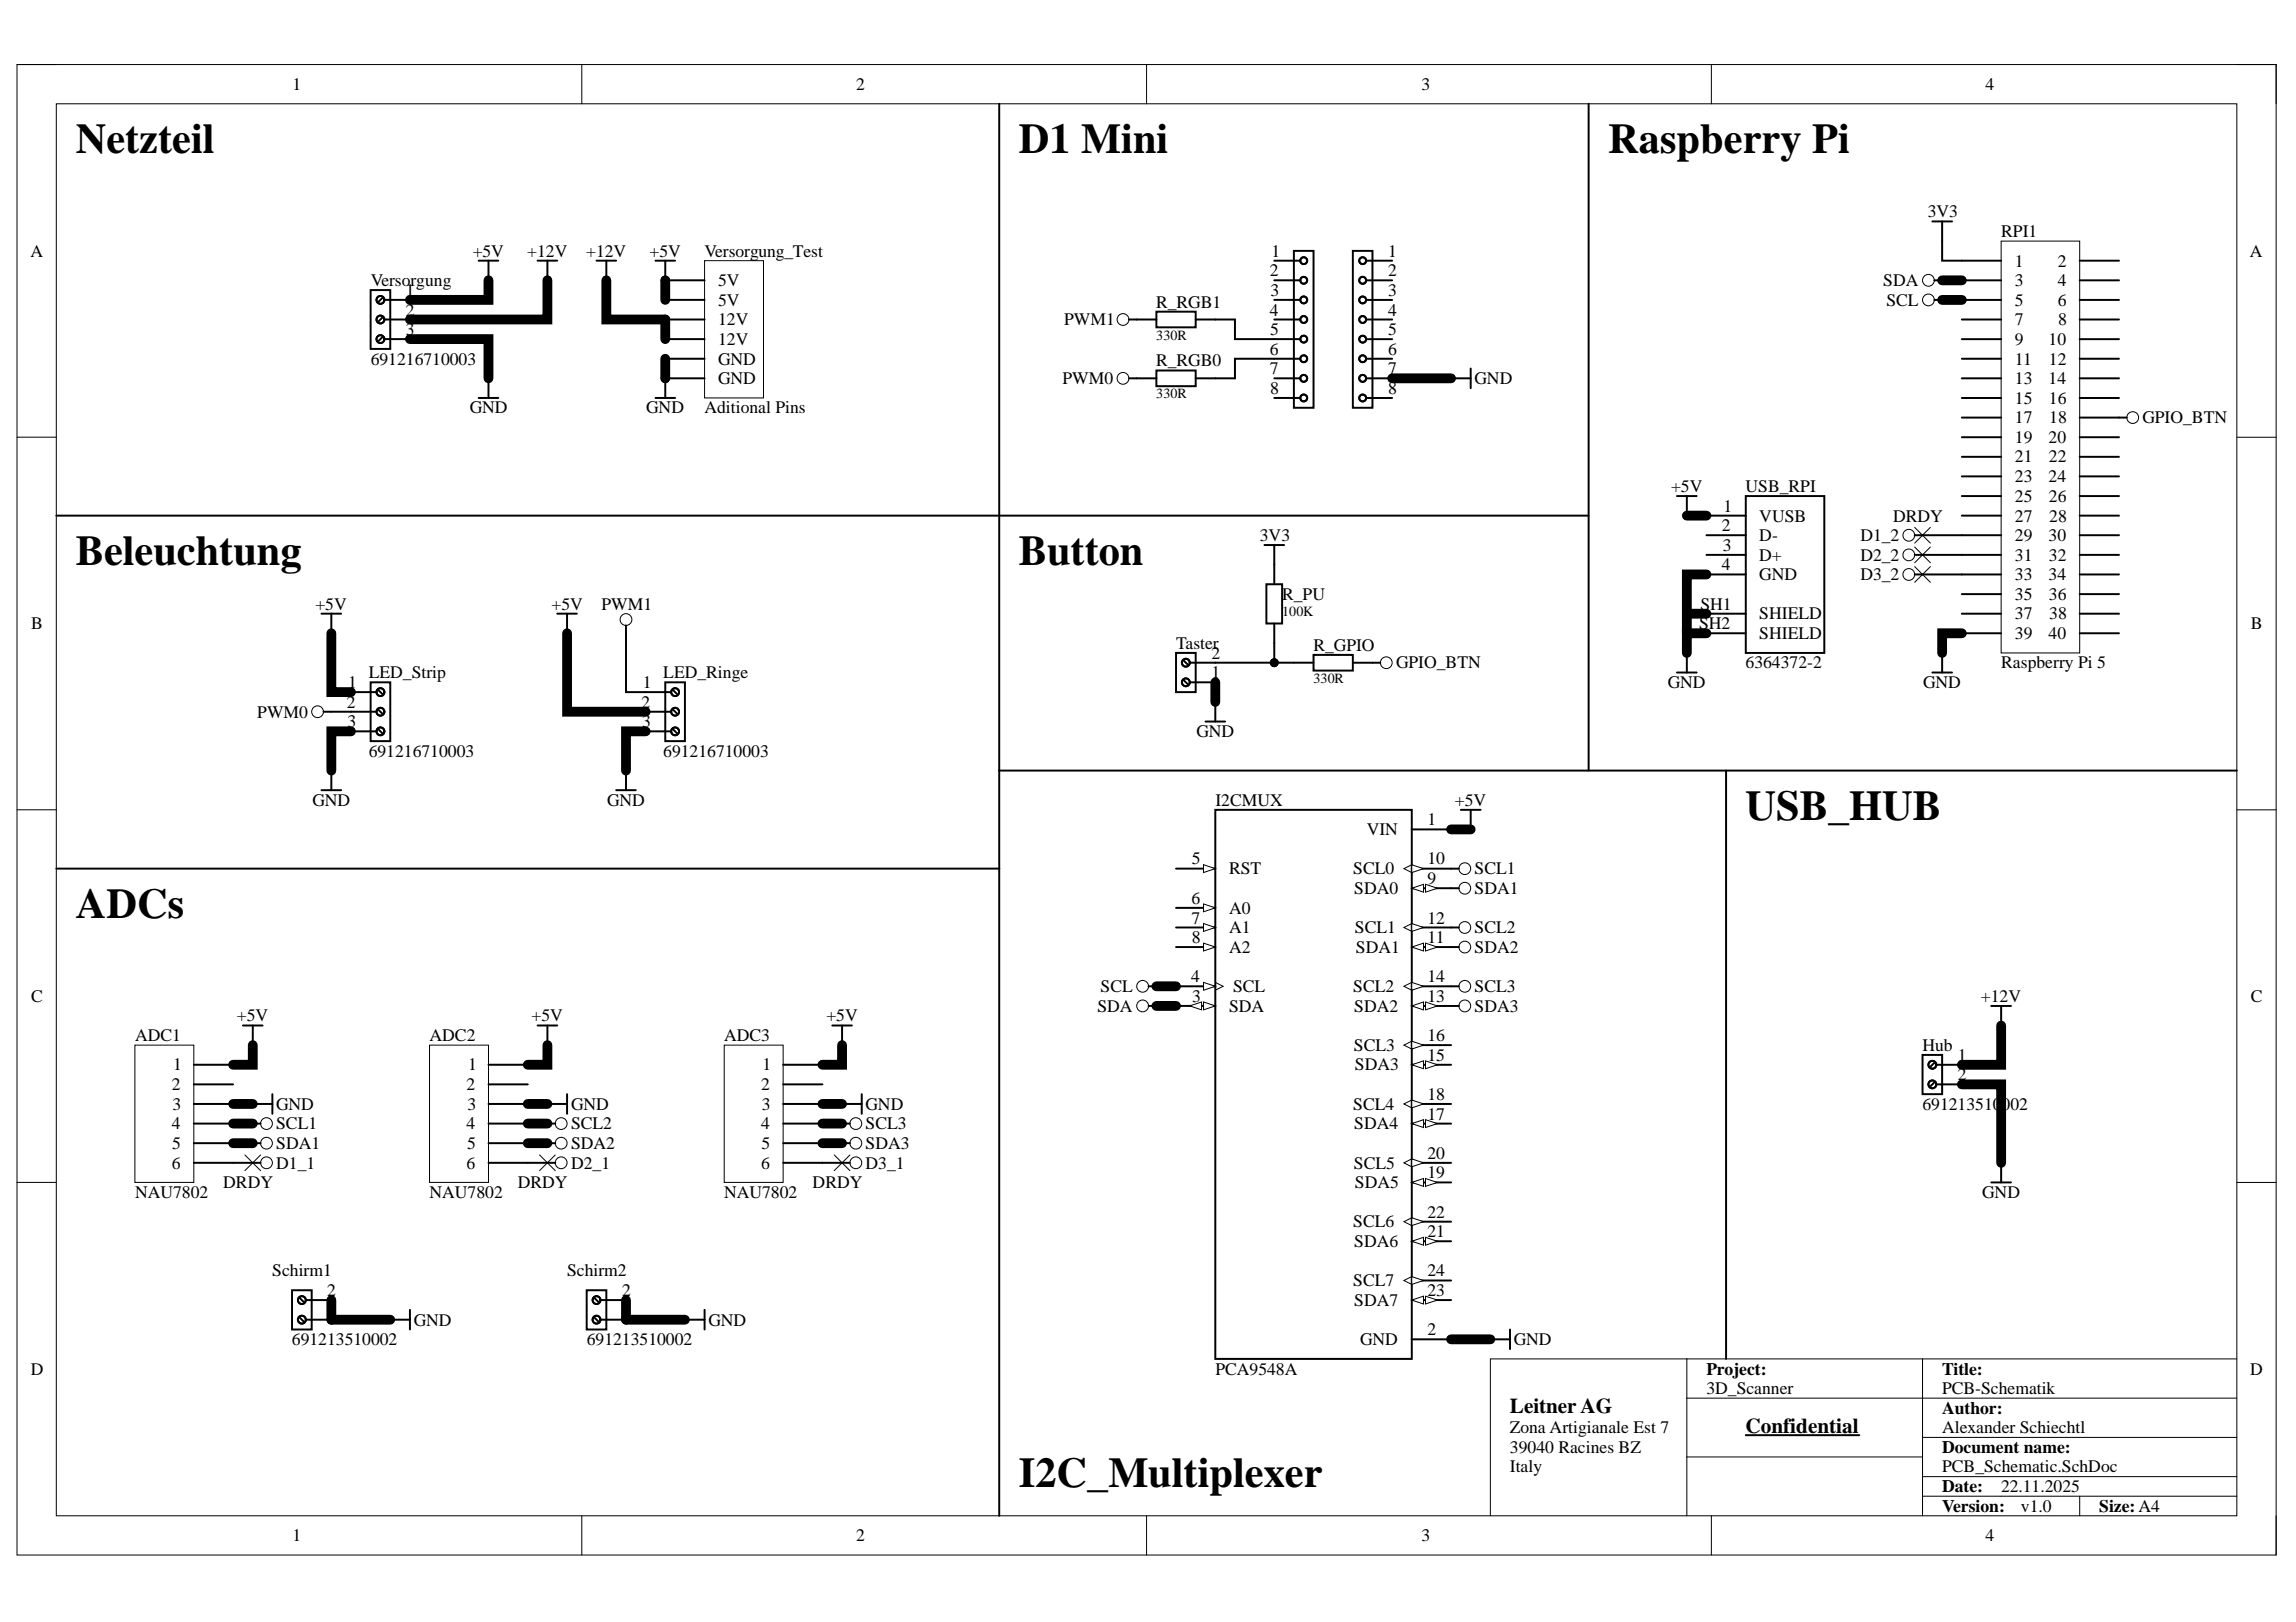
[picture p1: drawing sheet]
<svg xmlns="http://www.w3.org/2000/svg" width="297mm" height="210mm" viewBox="0 0 297 210" stroke-linecap="round" stroke-linejoin="round" font-family="sans-serif">
<defs><g id="words">
<g font-size="5.5">
<text x="9.8" y="19.9">Netzteil</text>
<text x="131.8" y="19.9">D1 Mini</text>
<text x="208.1" y="19.9">Raspberry Pi</text>
<text x="9.8" y="73.1">Beleuchtung</text>
<text x="131.8" y="73.1">Button</text>
<text x="225.8" y="106.1">USB_HUB</text>
<text x="9.8" y="118.8">ADCs</text>
<text x="131.8" y="192.4">I2C_Multiplexer</text>
</g>
<g font-size="2.7">
<text x="195.3" y="182.9">Leitner AG</text>
<text x="225.8" y="185.4">Confidential</text>
</g>
<g font-size="2.3">
<text x="37.9" y="11.7">1</text>
<text x="110.8" y="11.7">2</text>
<text x="183.9" y="11.7">3</text>
<text x="256.9" y="11.7">4</text>
<text x="249.4" y="28.1">3V3</text>
<text x="3.9" y="33.2">A</text>
<text x="61.2" y="33.2">+5V</text>
<text x="68.2" y="33.2">+12V</text>
<text x="75.8" y="33.2">+12V</text>
<text x="84" y="33.2">+5V</text>
<text x="91.1" y="33.2">Versorgung_Test</text>
<text x="164.3" y="35.8">2</text>
<text x="164.5" y="33.2">1</text>
<text x="179.6" y="33.2">1</text>
<text x="179.6" y="35.8">2</text>
<text x="258.9" y="30.7">RPI1</text>
<text x="260.7" y="34.5">1</text>
<text x="266.2" y="34.5">2</text>
<text x="291.1" y="33.2">A</text>
<text x="48" y="37">Versorgung</text>
<text x="52.5" y="38.3">1</text>
<text x="52.5" y="40.8">2</text>
<text x="92.9" y="39.6">5V</text>
<text x="92.9" y="37">5V</text>
<text x="149.6" y="39.8">R_RGB1</text>
<text x="164.3" y="40.8">4</text>
<text x="164.4" y="38.3">3</text>
<text x="179.6" y="38.3">3</text>
<text x="179.6" y="40.8">4</text>
<text x="243.6" y="37">SDA</text>
<text x="244.1" y="39.6">SCL</text>
<text x="260.7" y="37">3</text>
<text x="260.7" y="39.6">5</text>
<text x="266.2" y="37">4</text>
<text x="266.2" y="39.6">6</text>
<text x="48" y="47.2">691216710003</text>
<text x="52.5" y="43.4">3</text>
<text x="92.9" y="47.2">GND</text>
<text x="92.9" y="44.6">12V</text>
<text x="92.9" y="42.1">12V</text>
<text x="137.7" y="42.1">PWM1</text>
<text x="149.6" y="47.4">R_RGB0</text>
<text x="164.3" y="45.9">6</text>
<text x="164.3" y="43.4">5</text>
<text x="179.6" y="43.4">5</text>
<text x="179.6" y="45.9">6</text>
<text x="260.7" y="42.1">7</text>
<text x="260.7" y="44.6">9</text>
<text x="260.7" y="47.2">11</text>
<text x="265" y="44.6">10</text>
<text x="265.1" y="47.2">12</text>
<text x="266.3" y="42.1">8</text>
<text x="60.8" y="53.5">GND</text>
<text x="83.6" y="53.5">GND</text>
<text x="91.1" y="53.5">Aditional Pins</text>
<text x="92.9" y="49.7">GND</text>
<text x="137.4" y="49.7">PWM0</text>
<text x="164.3" y="48.4">7</text>
<text x="164.3" y="51">8</text>
<text x="179.6" y="48.4">7</text>
<text x="179.6" y="51">8</text>
<text x="190.8" y="49.7">GND</text>
<text x="260.7" y="49.7">13</text>
<text x="260.7" y="52.2">15</text>
<text x="265" y="49.7">14</text>
<text x="265.1" y="52.2">16</text>
<text x="260.7" y="54.8">17</text>
<text x="260.7" y="57.3">19</text>
<text x="260.7" y="59.8">21</text>
<text x="265" y="57.3">20</text>
<text x="265.1" y="59.8">22</text>
<text x="265.1" y="54.8">18</text>
<text x="277.2" y="54.8">GPIO_BTN</text>
<text x="216.2" y="63.7">+5V</text>
<text x="225.8" y="63.7">USB_RPI</text>
<text x="260.7" y="62.4">23</text>
<text x="260.7" y="65">25</text>
<text x="265" y="62.4">24</text>
<text x="265.1" y="65">26</text>
<text x="163" y="70">3V3</text>
<text x="222.7" y="68.8">2</text>
<text x="222.9" y="71.3">3</text>
<text x="223" y="66.2">1</text>
<text x="227.6" y="67.5">VUSB</text>
<text x="227.6" y="70">D-</text>
<text x="240.7" y="70">D1_2</text>
<text x="244.9" y="67.5">DRDY</text>
<text x="260.7" y="67.5">27</text>
<text x="260.7" y="70">29</text>
<text x="265" y="70">30</text>
<text x="265.1" y="67.5">28</text>
<text x="165.9" y="77.6">R_PU</text>
<text x="222.7" y="73.8">4</text>
<text x="227.6" y="72.6">D+</text>
<text x="227.6" y="75.1">GND</text>
<text x="240.7" y="72.6">D2_2</text>
<text x="240.7" y="75.1">D3_2</text>
<text x="260.7" y="72.6">31</text>
<text x="260.7" y="75.1">33</text>
<text x="260.7" y="77.6">35</text>
<text x="265" y="75.1">34</text>
<text x="265.1" y="72.6">32</text>
<text x="265.1" y="77.6">36</text>
<text x="4" y="81.4">B</text>
<text x="40.8" y="78.9">+5V</text>
<text x="71.3" y="78.9">+5V</text>
<text x="77.8" y="78.9">PWM1</text>
<text x="152.2" y="84">Taster</text>
<text x="219.8" y="81.4">SH2</text>
<text x="220" y="78.9">SH1</text>
<text x="227.6" y="80.2">SHIELD</text>
<text x="227.6" y="82.7">SHIELD</text>
<text x="260.7" y="80.2">37</text>
<text x="260.7" y="82.7">39</text>
<text x="265" y="82.7">40</text>
<text x="265.1" y="80.2">38</text>
<text x="291.2" y="81.4">B</text>
<text x="45" y="89.1">1</text>
<text x="47.7" y="87.8">LED_Strip</text>
<text x="83.2" y="89.1">1</text>
<text x="85.8" y="87.8">LED_Ringe</text>
<text x="156.7" y="87.8">1</text>
<text x="156.7" y="85.2">2</text>
<text x="169.9" y="84.2">R_GPIO</text>
<text x="180.6" y="86.5">GPIO_BTN</text>
<text x="215.8" y="89.1">GND</text>
<text x="225.8" y="86.5">6364372-2</text>
<text x="248.8" y="89.1">GND</text>
<text x="258.9" y="86.5">Raspberry Pi 5</text>
<text x="33.3" y="92.9">PWM0</text>
<text x="44.9" y="91.6">2</text>
<text x="45" y="94.1">3</text>
<text x="83" y="91.6">2</text>
<text x="83.1" y="94.1">3</text>
<text x="154.8" y="95.4">GND</text>
<text x="47.7" y="97.9">691216710003</text>
<text x="85.8" y="97.9">691216710003</text>
<text x="40.4" y="104.3">GND</text>
<text x="78.5" y="104.3">GND</text>
<text x="157.2" y="104.3">I2CMUX</text>
<text x="184.7" y="106.8">1</text>
<text x="188.2" y="104.3">+5V</text>
<text x="154.2" y="111.9">5</text>
<text x="159" y="113.1">RST</text>
<text x="175.1" y="113.1">SCL0</text>
<text x="176.8" y="108.1">VIN</text>
<text x="184.7" y="111.9">10</text>
<text x="190.8" y="113.1">SCL1</text>
<text x="154.1" y="117">6</text>
<text x="154.1" y="119.5">7</text>
<text x="159" y="118.3">A0</text>
<text x="175.2" y="115.7">SDA0</text>
<text x="184.7" y="114.4">9</text>
<text x="184.7" y="119.5">12</text>
<text x="190.8" y="115.7">SDA1</text>
<text x="154.2" y="122.1">8</text>
<text x="159" y="120.8">A1</text>
<text x="159" y="123.3">A2</text>
<text x="175.3" y="120.8">SCL1</text>
<text x="175.4" y="123.3">SDA1</text>
<text x="184.7" y="122.1">11</text>
<text x="190.8" y="120.8">SCL2</text>
<text x="190.8" y="123.3">SDA2</text>
<text x="4" y="129.7">C</text>
<text x="142" y="130.9">SDA</text>
<text x="142.4" y="128.4">SCL</text>
<text x="154.1" y="127.1">4</text>
<text x="154.2" y="129.7">3</text>
<text x="159" y="130.9">SDA</text>
<text x="159.5" y="128.4">SCL</text>
<text x="175.1" y="128.4">SCL2</text>
<text x="175.2" y="130.9">SDA2</text>
<text x="184.7" y="127.1">14</text>
<text x="184.7" y="129.7">13</text>
<text x="190.8" y="128.4">SCL3</text>
<text x="190.8" y="130.9">SDA3</text>
<text x="256.3" y="129.7">+12V</text>
<text x="291.2" y="129.7">C</text>
<text x="17.5" y="134.7">ADC1</text>
<text x="30.7" y="132.2">+5V</text>
<text x="55.6" y="134.7">ADC2</text>
<text x="68.8" y="132.2">+5V</text>
<text x="93.7" y="134.7">ADC3</text>
<text x="106.9" y="132.2">+5V</text>
<text x="175.2" y="136">SCL3</text>
<text x="184.7" y="134.7">16</text>
<text x="184.7" y="137.3">15</text>
<text x="248.7" y="136">Hub</text>
<text x="253.3" y="137.3">1</text>
<text x="22.2" y="141.1">2</text>
<text x="22.3" y="143.6">3</text>
<text x="22.4" y="138.5">1</text>
<text x="35.7" y="143.6">GND</text>
<text x="60.3" y="141.1">2</text>
<text x="60.5" y="143.6">3</text>
<text x="60.6" y="138.5">1</text>
<text x="73.9" y="143.6">GND</text>
<text x="98.5" y="141.1">2</text>
<text x="98.6" y="143.6">3</text>
<text x="98.7" y="138.5">1</text>
<text x="112" y="143.6">GND</text>
<text x="175.1" y="143.6">SCL4</text>
<text x="175.3" y="138.5">SDA3</text>
<text x="184.7" y="142.4">18</text>
<text x="248.7" y="143.6">691213510002</text>
<text x="253.3" y="139.8">2</text>
<text x="22.2" y="146.2">4</text>
<text x="22.3" y="148.7">5</text>
<text x="35.7" y="148.7">SDA1</text>
<text x="35.7" y="146.2">SCL1</text>
<text x="60.3" y="146.2">4</text>
<text x="60.4" y="148.7">5</text>
<text x="73.9" y="148.7">SDA2</text>
<text x="73.9" y="146.2">SCL2</text>
<text x="98.5" y="146.2">4</text>
<text x="98.5" y="148.7">5</text>
<text x="112" y="148.7">SDA3</text>
<text x="112" y="146.2">SCL3</text>
<text x="175.2" y="146.2">SDA4</text>
<text x="184.7" y="144.9">17</text>
<text x="184.7" y="150">20</text>
<text x="17.5" y="155">NAU7802</text>
<text x="22.2" y="151.2">6</text>
<text x="28.9" y="153.8">DRDY</text>
<text x="35.7" y="151.2">D1_1</text>
<text x="55.6" y="155">NAU7802</text>
<text x="60.3" y="151.2">6</text>
<text x="67" y="153.8">DRDY</text>
<text x="73.9" y="151.2">D2_1</text>
<text x="93.7" y="155">NAU7802</text>
<text x="98.5" y="151.2">6</text>
<text x="105.1" y="153.8">DRDY</text>
<text x="112" y="151.2">D3_1</text>
<text x="175.2" y="151.2">SCL5</text>
<text x="175.3" y="153.8">SDA5</text>
<text x="184.7" y="152.5">19</text>
<text x="256.5" y="155">GND</text>
<text x="175.1" y="158.8">SCL6</text>
<text x="175.2" y="161.4">SDA6</text>
<text x="184.7" y="157.6">22</text>
<text x="184.7" y="160.1">21</text>
<text x="35.2" y="165.2">Schirm1</text>
<text x="42.3" y="167.7">2</text>
<text x="73.4" y="165.2">Schirm2</text>
<text x="80.5" y="167.7">2</text>
<text x="175.1" y="166.4">SCL7</text>
<text x="184.7" y="165.2">24</text>
<text x="184.7" y="167.7">23</text>
<text x="53.5" y="171.5">GND</text>
<text x="91.6" y="171.5">GND</text>
<text x="175.2" y="169">SDA7</text>
<text x="184.7" y="172.8">2</text>
<text x="4" y="177.9">D</text>
<text x="37.8" y="174.1">691213510002</text>
<text x="75.9" y="174.1">691213510002</text>
<text x="157.2" y="177.9">PCA9548A</text>
<text x="176" y="174.1">GND</text>
<text x="195.8" y="174.1">GND</text>
<text x="220.8" y="177.9">Project:</text>
<text x="251.2" y="177.9">Title:</text>
<text x="291.1" y="177.9">D</text>
<text x="195.3" y="185.5">Zona Artigianale Est 7</text>
<text x="220.8" y="180.4">3D_Scanner</text>
<text x="251.2" y="183">Author:</text>
<text x="251.2" y="180.4">PCB-Schematik</text>
<text x="251.2" y="185.5">Alexander Schiechtl</text>
<text x="195.3" y="188">39040 Racines BZ</text>
<text x="195.3" y="190.6">Italy</text>
<text x="251.2" y="188">Document name:</text>
<text x="251.2" y="190.6">PCB_Schematic.SchDoc</text>
<text x="251.2" y="193.1">Date:</text>
<text x="251.2" y="195.6">Version:</text>
<text x="258.9" y="193.1">22.11.2025</text>
<text x="261.4" y="195.6">v1.0</text>
<text x="271.6" y="195.6">Size: A4</text>
<text x="37.9" y="199.5">1</text>
<text x="110.8" y="199.5">2</text>
<text x="183.9" y="199.5">3</text>
<text x="256.9" y="199.5">4</text>
</g>
<g font-size="1.8">
<text x="149.6" y="44">330R</text>
<text x="149.6" y="51.6">330R</text>
<text x="165.9" y="79.8">100K</text>
<text x="169.9" y="88.4">330R</text>
</g>
</g></defs>
<path d="M2.2 8.4h292.3v192.8h-292.3z" fill="none" stroke="#000" stroke-width=".13"/>
<path d="M7.3 13.4h282.1v182.8h-282.1z" fill-rule="evenodd" fill="#fff"/>
<g fill="none" stroke="#000" stroke-width=".13">
<path d="M2.2 8.4h5.1M7.3 13.4h282.1v182.8h-282.1zM75.3 8.4v5M148.3 8.4v5M221.4 8.4v5M289.4 8.4h5.1v5M2.2 56.6h5.1M289.4 56.6h5.1M2.2 104.8h5.1M289.4 104.8h5.1M2.2 153h5.1M289.4 153h5.1"/>
<path d="M218.2 175.9v20.3M248.7 175.9v20.3M289.4 175.9h-96.6v20.3M75.3 196.2v5M148.3 196.2v5M218.2 180.9h71.2M218.2 188.5h30.5M221.4 196.2v5M248.7 193.6h40.7M248.7 191.1h40.7M248.7 186h40.7M269.1 193.6v2.6"/>
<path d="M294.5 196.2v5"/>
</g>
<g fill="none" stroke="#000" stroke-width="1.3">
<path d="M63.2 36.3v2.5h-10.2M70.8 36.3v5h-17.8M78.4 36.3v5h7.7v2.6M86.1 36.3v2.5M251.3 36.3h2.5M251.3 38.8h2.5M53 43.9h10.2v5.1M86.1 46.4v2.6M180.1 49h7.6M218.2 66.7h2.6M218.2 79.4h2.6M220.8 74.3h-2.6v7.7"/>
<path d="M42.9 82v7.6h2.5M45.4 94.6h-2.5v5.1M73.4 82v10.1h10.1M83.5 94.6h-2.5v5.1M157.2 88.3v2.5M220.8 82h-2.6v2.5M253.8 82h-2.5v2.5M187.7 107.3h2.6M32.7 135.2v2.6h-2.5M70.8 135.2v2.6h-2.5M108.9 135.2v2.6h-2.5M149.6 127.6h2.5"/>
<path d="M149.6 130.2h2.5M258.9 132.7v5.1h-5.1M30.2 142.9h2.5M30.2 147.9h2.5M30.2 145.4h2.5M68.3 142.9h2.5M68.3 147.9h2.5M68.3 145.4h2.5M106.4 142.9h2.5M106.4 147.9h2.5M106.4 145.4h2.5M253.8 140.3h5.1v10.2"/>
<path d="M42.9 168.2v2.6h7.6M81 168.2v2.6h7.6M187.7 173.3h5.1"/>
</g>
<path d="M225.9 185.7h14.6" fill="none" stroke="#000" stroke-width=".25"/>
<path d="M258.9 31.2h10.2v53.3h-10.2z" fill-rule="evenodd" fill="#fff"/>
<g fill="none" stroke="#000" stroke-width=".13">
<path d="M258.9 31.2h10.2v53.3h-10.2z"/>
<circle cx="86.1" cy="36.3" r=".51"/>
<circle cx="86.1" cy="41.3" r=".51"/>
<circle cx="86.1" cy="49" r=".51"/>
</g>
<g fill="none" stroke="#000" stroke-width=".25">
<path d="M61.9 33.7h2.6M63.2 33.7v2.6M69.5 33.7h2.6M70.8 33.7v2.6M253.8 33.7h5.1M253.8 36.3h5.1M253.8 38.8h5.1M269.1 33.7h5M269.1 36.3h5M269.1 38.8h5M61.9 51.5h2.6M63.2 49v2.5"/>
<path d="M147.1 41.3h2.5M147.1 49h2.5M149.6 47.9h5.1v2.1h-5.1zM149.6 40.3h5.1v2.1h-5.1zM154.7 41.3h2.5M154.7 49h2.5M253.8 41.3h5.1M253.8 43.9h5.1M253.8 46.4h5.1M253.8 49h5.1M253.8 51.5h5.1M253.8 54h5.1"/>
<path d="M253.8 56.6h5.1M253.8 59.1h5.1M269.1 41.3h5M269.1 43.9h5M269.1 46.4h5M269.1 49h5M269.1 51.5h5M269.1 54h5M269.1 56.6h5M269.1 59.1h5M217 64.2h2.5M218.2 64.2v2.5"/>
<path d="M253.8 61.7h5.1M253.8 64.2h5.1M253.8 66.7h5.1M253.8 69.3h5.1M253.8 71.8h5.1M253.8 74.3h5.1M253.8 76.9h5.1M253.8 79.4h5.1M269.1 61.7h5M269.1 64.2h5M269.1 66.7h5M269.1 69.3h5"/>
<path d="M269.1 71.8h5M269.1 74.3h5M269.1 76.9h5M269.1 79.4h5M217 87h2.5M218.2 84.5v2.5M253.8 82h5.1M269.1 82h5M257.6 130.2h2.6M258.9 130.2v2.5"/>
</g>
<g fill="#000">
<circle cx="86.1" cy="36.3" r=".51"/>
<circle cx="86.1" cy="41.3" r=".51"/>
<circle cx="86.1" cy="49" r=".51"/>
</g>
<path d="M91.2 33.7h7.6v17.8h-7.6z" fill-rule="evenodd" fill="#fff"/>
<g fill="none" stroke="#000" stroke-width=".13">
<path d="M91.2 33.7h7.6v17.8h-7.6z"/>
<circle cx="86.1" cy="36.3" r=".51"/>
<circle cx="249.5" cy="38.8" r=".76"/>
<circle cx="249.5" cy="36.3" r=".76"/>
<circle cx="86.1" cy="41.3" r=".51"/>
<circle cx="86.1" cy="49" r=".51"/>
<circle cx="145.3" cy="41.3" r=".76"/>
<circle cx="145.3" cy="49" r=".76"/>
<circle cx="41.1" cy="92.1" r=".76"/>
<circle cx="81" cy="80.2" r=".76"/>
</g>
<g fill="none" stroke="#000" stroke-width=".25">
<path d="M77.2 33.7h2.5M78.4 33.7v2.6M84.8 33.7h2.5M86.1 38.8h5.1M86.1 36.3h5.1M86.1 33.7v2.6M250.2 38.8h1.1M250.2 36.3h1.1M84.8 51.5h2.5M86.1 46.4h5.1M86.1 43.9h5.1M86.1 41.3h5.1"/>
<path d="M91.2 49h-5.1v2.5M146 49h1.1M146 41.3h1.1M41.6 79.4h2.5M42.9 79.4v2.6M72.1 79.4h2.5M73.4 79.4v2.6M41.8 92.1h1.1M81 80.9v1.1M250 87h2.5M251.3 84.5v2.5"/>
</g>
<g fill="#000">
<circle cx="86.1" cy="36.3" r=".51"/>
<circle cx="86.1" cy="41.3" r=".51"/>
<circle cx="86.1" cy="49" r=".51"/>
</g>
<path d="M17.5 135.2h7.6v17.8h-7.6z" fill-rule="evenodd" fill="#fff"/>
<path d="M17.5 135.2h7.6v17.8h-7.6z" fill="none" stroke="#000" stroke-width=".13"/>
<path d="M25.1 137.8h5.1M25.1 140.3h5.1M25.1 142.9h5.1M25.1 145.4h5.1M25.1 147.9h5.1M25.1 150.5h5.1" fill="none" stroke="#000" stroke-width=".25"/>
<path d="M93.7 135.2h7.6v17.8h-7.6z" fill-rule="evenodd" fill="#fff"/>
<path d="M93.7 135.2h7.6v17.8h-7.6z" fill="none" stroke="#000" stroke-width=".13"/>
<path d="M101.3 137.8h5.1M101.3 140.3h5.1M101.3 142.9h5.1M101.3 145.4h5.1M101.3 147.9h5.1M101.3 150.5h5.1" fill="none" stroke="#000" stroke-width=".25"/>
<path d="M55.6 135.2h7.6v17.8h-7.6z" fill-rule="evenodd" fill="#fff"/>
<g fill="none" stroke="#000" stroke-width=".13">
<path d="M55.6 135.2h7.6v17.8h-7.6z"/>
<circle cx="189.5" cy="112.4" r=".76"/>
<circle cx="189.5" cy="114.9" r=".76"/>
<circle cx="147.8" cy="127.6" r=".76"/>
<circle cx="147.8" cy="130.2" r=".76"/>
<circle cx="189.5" cy="122.6" r=".76"/>
<circle cx="189.5" cy="127.6" r=".76"/>
<circle cx="189.5" cy="120" r=".76"/>
<circle cx="189.5" cy="130.2" r=".76"/>
<circle cx="34.5" cy="147.9" r=".76"/>
<circle cx="34.5" cy="145.4" r=".76"/>
<circle cx="72.6" cy="147.9" r=".76"/>
<circle cx="72.6" cy="145.4" r=".76"/>
<circle cx="110.7" cy="147.9" r=".76"/>
<circle cx="110.7" cy="145.4" r=".76"/>
</g>
<g fill="none" stroke="#000" stroke-width=".25">
<path d="M129.3 13.4v182.8M7.3 66.7h122M129.3 99.7h160.1M223.3 99.7v76.2M7.3 112.4h122M187.7 112.4h1M187.7 114.9h1M189 104.8h2.5M190.3 104.8v2.5M31.4 132.7h2.6M32.7 132.7v2.5M63.2 137.8h5.1"/>
<path d="M69.5 132.7h2.6M70.8 132.7v2.5M107.7 132.7h2.5M108.9 132.7v2.5M148.6 130.2h1M148.6 127.6h1M187.7 130.2h1M187.7 127.6h1M187.7 120h1M187.7 122.6h1M32.7 145.4h1M32.7 147.9h1"/>
<path d="M63.2 140.3h5.1M63.2 142.9h5.1M63.2 145.4h5.1M63.2 147.9h5.1M63.2 150.5h5.1M70.8 145.4h1M70.8 147.9h1M108.9 145.4h1.1M108.9 147.9h1.1"/>
</g>
<path d="M157.2 104.8h25.4v71.1h-25.4z" fill-rule="evenodd" fill="#fff"/>
<path d="M152.1 112.4h5.1M157.2 104.8h25.4v71.1h-25.4z" fill="none" stroke="#000" stroke-width=".25"/>
<path d="M155.7 111.9l1.5 .5-1.5 .5z" fill="#fff"/>
<path d="M155.7 111.9l1.5 .5-1.5 .5z" fill="none" stroke="#000" stroke-width=".13"/>
<path d="M152.1 117.5h5.1" fill="none" stroke="#000" stroke-width=".25"/>
<path d="M155.7 117l1.5 .5-1.5 .5z" fill="#fff"/>
<path d="M155.7 117l1.5 .5-1.5 .5z" fill="none" stroke="#000" stroke-width=".13"/>
<path d="M152.1 120h5.1" fill="none" stroke="#000" stroke-width=".25"/>
<path d="M155.7 119.5l1.5 .5-1.5 .5z" fill="#fff"/>
<path d="M155.7 119.5l1.5 .5-1.5 .5z" fill="none" stroke="#000" stroke-width=".13"/>
<path d="M152.1 122.6h5.1" fill="none" stroke="#000" stroke-width=".25"/>
<path d="M155.7 122.1l1.5 .5-1.5 .5z" fill="#fff"/>
<path d="M155.7 122.1l1.5 .5-1.5 .5z" fill="none" stroke="#000" stroke-width=".13"/>
<path d="M152.1 127.6h5.1" fill="none" stroke="#000" stroke-width=".25"/>
<path d="M155.7 127.1l1.5 .5-1.5 .5z" fill="#fff"/>
<path d="M155.7 127.1l1.5 .5-1.5 .5zM157.2 127.1l1 .5-1 .5" fill="none" stroke="#000" stroke-width=".13"/>
<path d="M152.1 130.2h5.1" fill="none" stroke="#000" stroke-width=".25"/>
<path d="M155.7 129.7l1.5 .5-1.5 .5z" fill="#fff"/>
<path d="M155.7 129.7l1.5 .5-1.5 .5z" fill="none" stroke="#000" stroke-width=".13"/>
<path d="M153.9 130.2l1.6-.5v1z" fill="#fff"/>
<path d="M153.9 130.2l1.6-.5v1z" fill="none" stroke="#000" stroke-width=".13"/>
<path d="M182.6 107.3h5.1M182.6 112.4h5.1" fill="none" stroke="#000" stroke-width=".25"/>
<path d="M182.6 111.9l1.6 .5-1.6 .5z" fill="#fff"/>
<path d="M182.6 111.9l1.6 .5-1.6 .5zM182.6 111.9l-1 .5 1 .5" fill="none" stroke="#000" stroke-width=".13"/>
<path d="M182.6 114.9h5.1" fill="none" stroke="#000" stroke-width=".25"/>
<path d="M182.6 114.9l1.6-.5v1.1z" fill="#fff"/>
<path d="M182.6 114.9l1.6-.5v1.1z" fill="none" stroke="#000" stroke-width=".13"/>
<path d="M184.4 114.4l1.6 .5-1.6 .6z" fill="#fff"/>
<path d="M184.4 114.4l1.6 .5-1.6 .6z" fill="none" stroke="#000" stroke-width=".13"/>
<path d="M182.6 120h5.1" fill="none" stroke="#000" stroke-width=".25"/>
<path d="M182.6 119.5l1.6 .5-1.6 .5z" fill="#fff"/>
<path d="M182.6 119.5l1.6 .5-1.6 .5zM182.6 119.5l-1 .5 1 .5" fill="none" stroke="#000" stroke-width=".13"/>
<path d="M182.6 122.6h5.1" fill="none" stroke="#000" stroke-width=".25"/>
<path d="M182.6 122.6l1.6-.5v1z" fill="#fff"/>
<path d="M182.6 122.6l1.6-.5v1z" fill="none" stroke="#000" stroke-width=".13"/>
<path d="M184.4 122.1l1.6 .5-1.6 .5z" fill="#fff"/>
<path d="M184.4 122.1l1.6 .5-1.6 .5z" fill="none" stroke="#000" stroke-width=".13"/>
<path d="M182.6 127.6h5.1" fill="none" stroke="#000" stroke-width=".25"/>
<path d="M182.6 127.1l1.6 .5-1.6 .5z" fill="#fff"/>
<path d="M182.6 127.1l1.6 .5-1.6 .5zM182.6 127.1l-1 .5 1 .5" fill="none" stroke="#000" stroke-width=".13"/>
<path d="M182.6 130.2h5.1" fill="none" stroke="#000" stroke-width=".25"/>
<path d="M182.6 130.2l1.6-.5v1z" fill="#fff"/>
<path d="M182.6 130.2l1.6-.5v1z" fill="none" stroke="#000" stroke-width=".13"/>
<path d="M184.4 129.7l1.6 .5-1.6 .5z" fill="#fff"/>
<path d="M184.4 129.7l1.6 .5-1.6 .5z" fill="none" stroke="#000" stroke-width=".13"/>
<path d="M182.6 135.2h5.1" fill="none" stroke="#000" stroke-width=".25"/>
<path d="M182.6 134.7l1.6 .5-1.6 .6z" fill="#fff"/>
<path d="M182.6 134.7l1.6 .5-1.6 .6zM182.6 134.7l-1 .5 1 .6" fill="none" stroke="#000" stroke-width=".13"/>
<path d="M182.6 137.8h5.1" fill="none" stroke="#000" stroke-width=".25"/>
<path d="M182.6 137.8l1.6-.5v1z" fill="#fff"/>
<path d="M182.6 137.8l1.6-.5v1z" fill="none" stroke="#000" stroke-width=".13"/>
<path d="M184.4 137.3l1.6 .5-1.6 .5z" fill="#fff"/>
<path d="M184.4 137.3l1.6 .5-1.6 .5z" fill="none" stroke="#000" stroke-width=".13"/>
<path d="M182.6 142.9h5.1" fill="none" stroke="#000" stroke-width=".25"/>
<path d="M182.6 142.4l1.6 .5-1.6 .5z" fill="#fff"/>
<path d="M182.6 142.4l1.6 .5-1.6 .5zM182.6 142.4l-1 .5 1 .5" fill="none" stroke="#000" stroke-width=".13"/>
<path d="M182.6 145.4h5.1" fill="none" stroke="#000" stroke-width=".25"/>
<path d="M182.6 145.4l1.6-.5v1z" fill="#fff"/>
<path d="M182.6 145.4l1.6-.5v1z" fill="none" stroke="#000" stroke-width=".13"/>
<path d="M184.4 144.9l1.6 .5-1.6 .5z" fill="#fff"/>
<path d="M184.4 144.9l1.6 .5-1.6 .5z" fill="none" stroke="#000" stroke-width=".13"/>
<path d="M182.6 150.5h5.1" fill="none" stroke="#000" stroke-width=".25"/>
<path d="M182.6 150l1.6 .5-1.6 .5z" fill="#fff"/>
<path d="M182.6 150l1.6 .5-1.6 .5zM182.6 150l-1 .5 1 .5" fill="none" stroke="#000" stroke-width=".13"/>
<path d="M182.6 153h5.1" fill="none" stroke="#000" stroke-width=".25"/>
<path d="M182.6 153l1.6-.5v1z" fill="#fff"/>
<path d="M182.6 153l1.6-.5v1z" fill="none" stroke="#000" stroke-width=".13"/>
<path d="M184.4 152.5l1.6 .5-1.6 .5z" fill="#fff"/>
<path d="M184.4 152.5l1.6 .5-1.6 .5z" fill="none" stroke="#000" stroke-width=".13"/>
<path d="M182.6 158.1h5.1" fill="none" stroke="#000" stroke-width=".25"/>
<path d="M182.6 157.6l1.6 .5-1.6 .5z" fill="#fff"/>
<path d="M182.6 157.6l1.6 .5-1.6 .5zM182.6 157.6l-1 .5 1 .5" fill="none" stroke="#000" stroke-width=".13"/>
<path d="M182.6 160.6h5.1" fill="none" stroke="#000" stroke-width=".25"/>
<path d="M182.6 160.6l1.6-.5v1z" fill="#fff"/>
<path d="M182.6 160.6l1.6-.5v1z" fill="none" stroke="#000" stroke-width=".13"/>
<path d="M184.4 160.1l1.6 .5-1.6 .5z" fill="#fff"/>
<path d="M184.4 160.1l1.6 .5-1.6 .5z" fill="none" stroke="#000" stroke-width=".13"/>
<path d="M182.6 165.7h5.1" fill="none" stroke="#000" stroke-width=".25"/>
<path d="M182.6 165.2l1.6 .5-1.6 .5z" fill="#fff"/>
<path d="M182.6 165.2l1.6 .5-1.6 .5zM182.6 165.2l-1 .5 1 .5" fill="none" stroke="#000" stroke-width=".13"/>
<path d="M182.6 168.2h5.1" fill="none" stroke="#000" stroke-width=".25"/>
<path d="M182.6 168.2l1.6-.5v1.1z" fill="#fff"/>
<path d="M182.6 168.2l1.6-.5v1.1z" fill="none" stroke="#000" stroke-width=".13"/>
<path d="M184.4 167.7l1.6 .5-1.6 .6z" fill="#fff"/>
<path d="M184.4 167.7l1.6 .5-1.6 .6z" fill="none" stroke="#000" stroke-width=".13"/>
<path d="M182.6 173.3h5.1" fill="none" stroke="#000" stroke-width=".25"/>
<path d="M248.7 136.5h2.6v5.1h-2.6z" fill-rule="evenodd" fill="#fff"/>
<g fill="none" stroke="#000" stroke-width=".25">
<path d="M248.7 136.5h2.6v5.1h-2.6zM250.2 137.5l-.5 .5M250.5 137.8h3.3M250.2 140.1l-.5 .5M250.5 140.3h3.3"/>
<circle cx="250" cy="137.8" r=".51"/>
<circle cx="250" cy="140.3" r=".51"/>
</g>
<path d="M47.9 37.5h2.6v7.7h-2.6z" fill-rule="evenodd" fill="#fff"/>
<g fill="none" stroke="#000" stroke-width=".25">
<path d="M47.9 37.5h2.6v7.7h-2.6zM49.5 38.6l-.5 .5M49.7 38.8h3.3M49.5 41.1l-.5 .5M49.5 43.6l-.5 .5M49.7 41.3h3.3M49.7 43.9h3.3"/>
<circle cx="49.2" cy="38.8" r=".51"/>
<circle cx="49.2" cy="41.3" r=".51"/>
<circle cx="49.2" cy="43.9" r=".51"/>
</g>
<path d="M47.9 88.3h2.6v7.6h-2.6z" fill-rule="evenodd" fill="#fff"/>
<g fill="none" stroke="#000" stroke-width=".25">
<path d="M45.4 89.6h3.3M45.4 92.1h3.3M45.4 94.6h3.3M47.9 88.3h2.6v7.6h-2.6zM49 89.3l.5 .5M49 91.9l.5 .5M49 94.4l.5 .5"/>
<circle cx="49.2" cy="94.6" r=".51"/>
<circle cx="49.2" cy="92.1" r=".51"/>
<circle cx="49.2" cy="89.6" r=".51"/>
</g>
<path d="M86.1 88.3h2.5v7.6h-2.5z" fill-rule="evenodd" fill="#fff"/>
<g fill="none" stroke="#000" stroke-width=".25">
<path d="M83.5 89.6h3.3M83.5 92.1h3.3M83.5 94.6h3.3M86.1 88.3h2.5v7.6h-2.5zM87.1 89.3l.5 .5M87.1 91.9l.5 .5M87.1 94.4l.5 .5"/>
<circle cx="87.3" cy="89.6" r=".51"/>
<circle cx="87.3" cy="94.6" r=".51"/>
<circle cx="87.3" cy="92.1" r=".51"/>
</g>
<path d="M225.9 64.2h10.1v20.3h-10.1z" fill-rule="evenodd" fill="#fff"/>
<g fill="none" stroke="#000" stroke-width=".25">
<path d="M220.8 66.7h5.1M220.8 69.3h5.1M220.8 71.8h5.1M220.8 74.3h5.1M220.8 79.4h5.1M225.9 64.2h10.1v20.3h-10.1zM42.9 99.7v2.6M81 99.7v2.6M220.8 82h5.1M41.6 102.3h2.5M79.7 102.3h2.6M32.7 142.9h2.5"/>
<path d="M35.2 141.6v2.5M70.8 142.9h2.6M73.4 141.6v2.5M257.6 153h2.6M258.9 150.5v2.5M50.5 170.8h2.5M53 169.5v2.5M192.8 173.3h2.6M195.4 172.1v2.5"/>
</g>
<path d="M167.4 32.5h2.5v20.3h-2.5z" fill-rule="evenodd" fill="#fff"/>
<g fill="none" stroke="#000" stroke-width=".25">
<path d="M205.5 13.4v86.3M164.9 33.7h3.3M164.9 36.3h3.3M164.9 38.8h3.3M167.4 32.5h2.5v20.3h-2.5zM164.9 41.3h3.3M164.9 43.9h3.3M164.9 46.4h3.3M164.9 49h3.3M164.9 51.5h3.3M187.7 49h2.6M190.3 47.7v2.5"/>
<circle cx="168.7" cy="38.8" r=".45"/>
<circle cx="168.7" cy="36.3" r=".44"/>
<circle cx="168.7" cy="33.7" r=".44"/>
<circle cx="168.7" cy="38.8" r=".44"/>
<circle cx="168.7" cy="49" r=".45"/>
<circle cx="168.7" cy="46.4" r=".44"/>
<circle cx="168.7" cy="43.9" r=".44"/>
<circle cx="168.7" cy="51.5" r=".44"/>
<circle cx="168.7" cy="41.3" r=".44"/>
<circle cx="168.7" cy="49" r=".44"/>
</g>
<circle cx="42.9" cy="170.8" r=".51" fill="#000"/>
<circle cx="42.9" cy="170.8" r=".51" fill="none" stroke="#000" stroke-width=".13"/>
<path d="M37.8 167h2.5v5h-2.5z" fill-rule="evenodd" fill="#fff"/>
<g fill="none" stroke="#000" stroke-width=".25">
<path d="M37.8 167h2.5v5h-2.5zM38.8 170.5l.5 .5M38.8 168l.5 .5M39.6 170.8h3.3M39.6 168.2h3.3"/>
<circle cx="39.1" cy="168.2" r=".51"/>
<circle cx="39.1" cy="170.8" r=".51"/>
</g>
<g fill="#000">
<circle cx="42.9" cy="170.8" r=".51"/>
<circle cx="81" cy="170.8" r=".51"/>
</g>
<g fill="none" stroke="#000" stroke-width=".13">
<circle cx="42.9" cy="170.8" r=".51"/>
<circle cx="81" cy="170.8" r=".51"/>
</g>
<path d="M75.9 167h2.5v5h-2.5z" fill-rule="evenodd" fill="#fff"/>
<g fill="none" stroke="#000" stroke-width=".25">
<path d="M75.9 167h2.5v5h-2.5zM76.9 170.5l.5 .5M76.9 168l.5 .5M77.7 170.8h3.3M77.7 168.2h3.3M88.6 170.8h2.6M91.2 169.5v2.5"/>
<circle cx="77.2" cy="170.8" r=".51"/>
<circle cx="77.2" cy="168.2" r=".51"/>
</g>
<circle cx="81" cy="170.8" r=".51" fill="#000"/>
<circle cx="81" cy="170.8" r=".51" fill="none" stroke="#000" stroke-width=".13"/>
<path d="M175 32.5h2.6v20.3h-2.6z" fill-rule="evenodd" fill="#fff"/>
<g fill="none" stroke="#000" stroke-width=".25">
<path d="M175 32.5h2.6v20.3h-2.6zM176.7 33.7h3.4M176.7 36.3h3.4M176.7 38.8h3.4M176.7 41.3h3.4M176.7 43.9h3.4M176.7 46.4h3.4M176.7 49h3.4M176.7 51.5h3.4"/>
<circle cx="176.3" cy="36.3" r=".45"/>
<circle cx="176.3" cy="38.8" r=".44"/>
<circle cx="176.3" cy="33.7" r=".44"/>
<circle cx="176.3" cy="49" r=".45"/>
<circle cx="176.3" cy="41.3" r=".44"/>
<circle cx="176.3" cy="43.9" r=".44"/>
<circle cx="176.3" cy="46.4" r=".44"/>
<circle cx="176.3" cy="51.5" r=".44"/>
<circle cx="176.3" cy="43.9" r=".45"/>
<circle cx="176.3" cy="41.3" r=".45"/>
</g>
<path d="M31.7 149.5l2 2M33.7 149.5l-2 2M69.8 149.5l2 2M71.8 149.5l-2 2M107.9 149.5l2.1 2M110 149.5l-2.1 2" fill="none" stroke="#000" stroke-width=".13"/>
<path d="M152.1 84.5h2.6v5.1h-2.6z" fill-rule="evenodd" fill="#fff"/>
<g fill="none" stroke="#000" stroke-width=".25">
<path d="M63.2 36.3v2.5h-10.2M70.8 36.3v5h-17.8M78.4 36.3v5h7.7v2.6M86.1 36.3v2.5M250 28.7h2.5M251.3 28.7v5h2.5M251.3 36.3h2.5M251.3 38.8h2.5M53 43.9h10.2v5.1M86.1 46.4v2.6M157.2 41.3h2.6v2.6h5.1M164.9 46.4h-5.1v2.6h-2.6"/>
<path d="M180.1 49h7.6M274.1 54h1.1M129.3 66.7h76.2M163.6 70.5h2.5M163.8 75.6h2.1v5.1h-2.1zM164.9 70.5v5.1M218.2 66.7h2.6M218.2 79.4h2.6M220.8 74.3h-2.6v7.7M247.7 71.8h6.1M247.7 74.3h6.1M247.7 69.3h6.1"/>
<path d="M42.9 82v7.6h2.5M42.9 92.1h2.5M45.4 94.6h-2.5v5.1M73.4 82v10.1h10.1M81 82v7.6h2.5M83.5 94.6h-2.5v5.1M152.1 84.5h2.6v5.1h-2.6zM153.2 88l.5 .6M153.2 85.5l.5 .5M153.9 85.8h16M153.9 88.3h3.3v5.1M156 93.4h2.5"/>
<path d="M164.9 80.7v5.1M169.9 84.8h5.1v2h-5.1zM175 85.8h3.6M220.8 82h-2.6v2.5M253.8 82h-2.5v2.5M187.7 107.3h2.6M32.7 135.2v2.6h-2.5M70.8 135.2v2.6h-2.5M108.9 135.2v2.6h-2.5M149.6 127.6h2.5M149.6 130.2h2.5M258.9 132.7v5.1h-5.1"/>
<path d="M30.2 142.9h2.5M30.2 147.9h2.5M30.2 145.4h2.5M30.2 150.5h3.5M68.3 142.9h2.5M68.3 147.9h2.5M68.3 145.4h2.5M68.3 150.5h3.5M106.4 142.9h5.1M106.4 147.9h2.5M106.4 145.4h2.5M106.4 150.5h3.6"/>
<path d="M111.5 141.6v2.5M253.8 140.3h5.1v10.2M42.9 168.2v2.6h7.6M81 168.2v2.6h7.6M187.7 173.3h5.1"/>
<circle cx="153.4" cy="85.8" r=".51"/>
<circle cx="153.4" cy="88.3" r=".51"/>
</g>
<g fill="none" stroke="#000" stroke-width=".13">
<path d="M247.7 68.2l2 2.1M247.7 70.8l2 2M247.7 73.3l2 2.1M249.7 68.2l-2 2.1M249.7 70.8l-2 2M249.7 73.3l-2 2.1"/>
<circle cx="86.1" cy="36.3" r=".51"/>
<circle cx="86.1" cy="41.3" r=".51"/>
<circle cx="86.1" cy="49" r=".51"/>
<circle cx="275.9" cy="54" r=".76"/>
<circle cx="218.2" cy="79.4" r=".51"/>
<circle cx="246.9" cy="71.8" r=".76"/>
<circle cx="246.9" cy="74.3" r=".76"/>
<circle cx="246.9" cy="69.3" r=".76"/>
<circle cx="164.9" cy="85.8" r=".51"/>
<circle cx="179.3" cy="85.8" r=".76"/>
<circle cx="218.2" cy="82" r=".51"/>
<circle cx="34.5" cy="150.5" r=".76"/>
<circle cx="72.6" cy="150.5" r=".76"/>
<circle cx="110.7" cy="150.5" r=".76"/>
<circle cx="42.9" cy="170.8" r=".51"/>
<circle cx="81" cy="170.8" r=".51"/>
</g>
<g fill="#000">
<circle cx="86.1" cy="36.3" r=".51"/>
<circle cx="86.1" cy="41.3" r=".51"/>
<circle cx="86.1" cy="49" r=".51"/>
<circle cx="218.2" cy="79.4" r=".51"/>
<circle cx="164.9" cy="85.8" r=".51"/>
<circle cx="218.2" cy="82" r=".51"/>
<circle cx="42.9" cy="170.8" r=".51"/>
<circle cx="81" cy="170.8" r=".51"/>
</g>
<use href="#words"/>
</svg>
